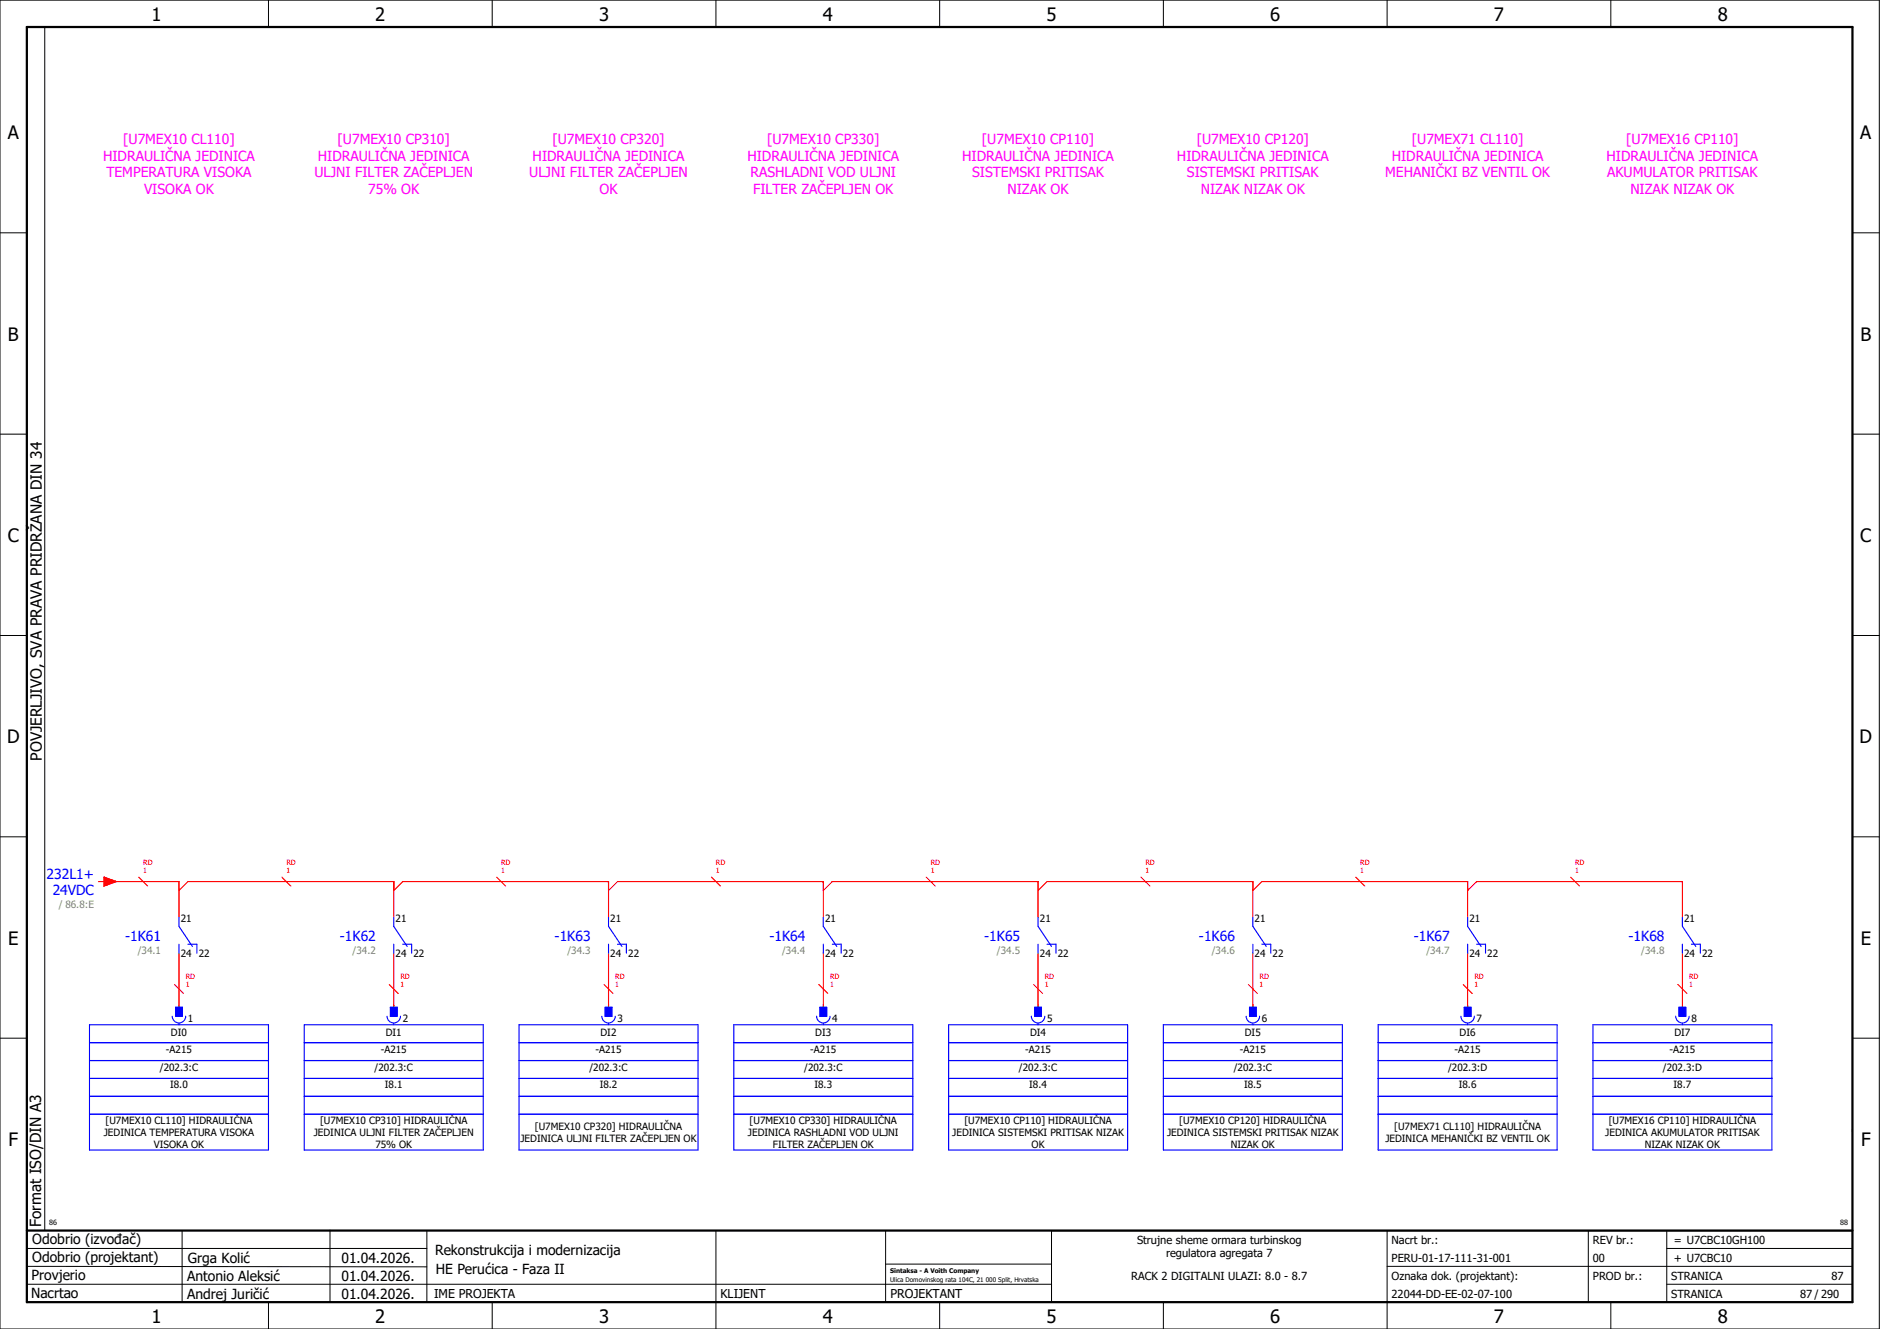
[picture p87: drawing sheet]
<svg xmlns="http://www.w3.org/2000/svg" width="420mm" height="297mm" viewBox="0 0 420 297" stroke-linecap="round" stroke-linejoin="round" font-family="sans-serif">
<defs><g id="words">
<g font-size="4.1">
<text x="33.9" y="4.7">1</text>
<text x="83.9" y="4.7">2</text>
<text x="133.9" y="4.7">3</text>
<text x="183.9" y="4.7">4</text>
<text x="233.9" y="4.7">5</text>
<text x="283.9" y="4.7">6</text>
<text x="333.9" y="4.7">7</text>
<text x="383.9" y="4.7">8</text>
<text x="1.8" y="31.2">A</text>
<text x="415.8" y="31.2">A</text>
<text x="1.8" y="76.2">B</text>
<text x="415.8" y="76.2">B</text>
<text x="1.8" y="121.2">C</text>
<text x="415.8" y="121.2">C</text>
<text x="1.6" y="166.2">D</text>
<text x="415.6" y="166.2">D</text>
<text x="1.8" y="211.2">E</text>
<text x="415.8" y="211.2">E</text>
<text x="1.9" y="256.2">F</text>
<text x="415.9" y="256.2">F</text>
<text x="33.9" y="295.7">1</text>
<text x="83.9" y="295.7">2</text>
<text x="133.9" y="295.7">3</text>
<text x="183.9" y="295.7">4</text>
<text x="233.9" y="295.7">5</text>
<text x="283.9" y="295.7">6</text>
<text x="333.9" y="295.7">7</text>
<text x="383.9" y="295.7">8</text>
</g>
<g font-size="3.4">
<text x="9.4" y="170" transform="rotate(-90 9.4 170)">POVJERLJIVO, SVA PRAVA PRIDRŽANA DIN 34</text>
<text x="9.2" y="274.3" transform="rotate(-90 9.2 274.3)">Format ISO/DIN A3</text>
</g>
<g font-size="3.1" fill="#f0f">
<text x="23" y="35.9">HIDRAULIČNA JEDINICA</text>
<text x="27.5" y="32.1">[U7MEX10 CL110]</text>
<text x="71" y="35.9">HIDRAULIČNA JEDINICA</text>
<text x="75.5" y="32.1">[U7MEX10 CP310]</text>
<text x="119" y="35.9">HIDRAULIČNA JEDINICA</text>
<text x="123.5" y="32.1">[U7MEX10 CP320]</text>
<text x="167" y="35.9">HIDRAULIČNA JEDINICA</text>
<text x="171.5" y="32.1">[U7MEX10 CP330]</text>
<text x="215" y="35.9">HIDRAULIČNA JEDINICA</text>
<text x="219.5" y="32.1">[U7MEX10 CP110]</text>
<text x="263" y="35.9">HIDRAULIČNA JEDINICA</text>
<text x="267.5" y="32.1">[U7MEX10 CP120]</text>
<text x="311" y="35.9">HIDRAULIČNA JEDINICA</text>
<text x="315.5" y="32.1">[U7MEX71 CL110]</text>
<text x="359" y="35.9">HIDRAULIČNA JEDINICA</text>
<text x="363.5" y="32.1">[U7MEX16 CP110]</text>
<text x="23.8" y="39.6">TEMPERATURA VISOKA</text>
<text x="70.3" y="39.6">ULJNI FILTER ZAČEPLJEN</text>
<text x="118.3" y="39.6">ULJNI FILTER ZAČEPLJEN</text>
<text x="167.7" y="39.6">RASHLADNI VOD ULJNI</text>
<text x="217.3" y="39.6">SISTEMSKI PRITISAK</text>
<text x="265.3" y="39.6">SISTEMSKI PRITISAK</text>
<text x="309.6" y="39.6">MEHANIČKI BZ VENTIL OK</text>
<text x="359.2" y="39.6">AKUMULATOR PRITISAK</text>
<text x="32.2" y="43.4">VISOKA OK</text>
<text x="82.3" y="43.4">75% OK</text>
<text x="134" y="43.4">OK</text>
<text x="168.3" y="43.4">FILTER ZAČEPLJEN OK</text>
<text x="225.2" y="43.4">NIZAK OK</text>
<text x="268.4" y="43.4">NIZAK NIZAK OK</text>
<text x="364.4" y="43.4">NIZAK NIZAK OK</text>
</g>
<g font-size="3.1" fill="#00f">
<text x="10.4" y="196.4">232L1+</text>
<text x="11.8" y="200.1">24VDC</text>
<text x="28" y="210.3">-1K61</text>
<text x="76" y="210.3">-1K62</text>
<text x="124" y="210.3">-1K63</text>
<text x="172" y="210.3">-1K64</text>
<text x="220" y="210.3">-1K65</text>
<text x="268" y="210.3">-1K66</text>
<text x="316" y="210.3">-1K67</text>
<text x="364" y="210.3">-1K68</text>
</g>
<g font-size="3.1">
<text x="7.2" y="278.1">Odobrio (izvođač)</text>
<text x="97.2" y="280.5">Rekonstrukcija i modernizacija</text>
<text x="7.1" y="286.1">Provjerio</text>
<text x="7.2" y="282.1">Odobrio (projektant)</text>
<text x="41.8" y="286.2">Antonio Aleksić</text>
<text x="42" y="282.3">Grga Kolić</text>
<text x="76.3" y="282.3">01.04.2026.</text>
<text x="76.3" y="286.3">01.04.2026.</text>
<text x="97.4" y="284.8">HE Perućica - Faza II</text>
<text x="6.9" y="290">Nacrtao</text>
<text x="41.8" y="290.3">Andrej Juričić</text>
<text x="76.3" y="290.3">01.04.2026.</text>
</g>
<g font-size="2.7">
<text x="97" y="290.1">IME PROJEKTA</text>
<text x="161" y="290.1">KLIJENT</text>
<text x="199" y="290.1">PROJEKTANT</text>
</g>
<g font-size="2.5">
<text x="254.1" y="278">Strujne sheme ormara turbinskog</text>
<text x="260.6" y="281">regulatora agregata 7</text>
<text x="311" y="278">Nacrt br.:</text>
<text x="356" y="278">REV br.:</text>
<text x="374.1" y="278">= U7CBC10GH100</text>
<text x="252.8" y="286">RACK 2 DIGITALNI ULAZI: 8.0 - 8.7</text>
<text x="311" y="286">Oznaka dok. (projektant):</text>
<text x="311" y="282">PERU-01-17-111-31-001</text>
<text x="356" y="286">PROD br.:</text>
<text x="356" y="282">00</text>
<text x="373.5" y="286">STRANICA</text>
<text x="374.1" y="282.1">+ U7CBC10</text>
<text x="409.3" y="286">87</text>
<text x="311" y="290">22044-DD-EE-02-07-100</text>
<text x="373.5" y="290">STRANICA</text>
<text x="402.3" y="290">87 / 290</text>
</g>
<g font-size="2.2" fill="#7ca552">
<text x="13.1" y="202.9">/ 86.8:E</text>
<text x="30.8" y="213.2">/34.1</text>
<text x="78.8" y="213.2">/34.2</text>
<text x="126.8" y="213.2">/34.3</text>
<text x="174.8" y="213.2">/34.4</text>
<text x="222.8" y="213.2">/34.5</text>
<text x="270.8" y="213.2">/34.6</text>
<text x="318.8" y="213.2">/34.7</text>
<text x="366.8" y="213.2">/34.8</text>
</g>
<g font-size="2.2">
<text x="40.4" y="206">21</text>
<text x="88.4" y="206">21</text>
<text x="136.4" y="206">21</text>
<text x="184.4" y="206">21</text>
<text x="232.4" y="206">21</text>
<text x="280.4" y="206">21</text>
<text x="328.4" y="206">21</text>
<text x="376.4" y="206">21</text>
<text x="40.4" y="213.9">24</text>
<text x="44.4" y="213.9">22</text>
<text x="88.4" y="213.9">24</text>
<text x="92.4" y="213.9">22</text>
<text x="136.4" y="213.9">24</text>
<text x="140.4" y="213.9">22</text>
<text x="184.4" y="213.9">24</text>
<text x="188.4" y="213.9">22</text>
<text x="232.4" y="213.9">24</text>
<text x="236.4" y="213.9">22</text>
<text x="280.4" y="213.9">24</text>
<text x="284.4" y="213.9">22</text>
<text x="328.4" y="213.9">24</text>
<text x="332.4" y="213.9">22</text>
<text x="376.4" y="213.9">24</text>
<text x="380.4" y="213.9">22</text>
<text x="38.2" y="231.5">DI0</text>
<text x="42" y="228.4">1</text>
<text x="86.2" y="231.5">DI1</text>
<text x="90" y="228.4">2</text>
<text x="134.2" y="231.5">DI2</text>
<text x="138" y="228.4">3</text>
<text x="182.2" y="231.5">DI3</text>
<text x="186" y="228.4">4</text>
<text x="230.2" y="231.5">DI4</text>
<text x="234" y="228.4">5</text>
<text x="278.2" y="231.5">DI5</text>
<text x="282" y="228.4">6</text>
<text x="326.2" y="231.5">DI6</text>
<text x="330" y="228.4">7</text>
<text x="374.2" y="231.5">DI7</text>
<text x="378" y="228.4">8</text>
<text x="35.7" y="239.3">/202.3:C</text>
<text x="37.1" y="235.3">-A215</text>
<text x="83.7" y="239.3">/202.3:C</text>
<text x="85.1" y="235.3">-A215</text>
<text x="131.7" y="239.3">/202.3:C</text>
<text x="133.1" y="235.3">-A215</text>
<text x="179.7" y="239.3">/202.3:C</text>
<text x="181.1" y="235.3">-A215</text>
<text x="227.7" y="239.3">/202.3:C</text>
<text x="229.1" y="235.3">-A215</text>
<text x="275.7" y="239.3">/202.3:C</text>
<text x="277.1" y="235.3">-A215</text>
<text x="323.6" y="239.3">/202.3:D</text>
<text x="325.1" y="235.3">-A215</text>
<text x="371.6" y="239.3">/202.3:D</text>
<text x="373.1" y="235.3">-A215</text>
<text x="38" y="243.3">I8.0</text>
<text x="86" y="243.3">I8.1</text>
<text x="134" y="243.3">I8.2</text>
<text x="182" y="243.3">I8.3</text>
<text x="230" y="243.3">I8.4</text>
<text x="278" y="243.3">I8.5</text>
<text x="326" y="243.3">I8.6</text>
<text x="374" y="243.3">I8.7</text>
<text x="23.6" y="251.2">[U7MEX10 CL110] HIDRAULIČNA</text>
<text x="71.5" y="251.2">[U7MEX10 CP310] HIDRAULIČNA</text>
<text x="167.5" y="251.2">[U7MEX10 CP330] HIDRAULIČNA</text>
<text x="215.5" y="251.2">[U7MEX10 CP110] HIDRAULIČNA</text>
<text x="263.5" y="251.2">[U7MEX10 CP120] HIDRAULIČNA</text>
<text x="359.5" y="251.2">[U7MEX16 CP110] HIDRAULIČNA</text>
<text x="23.2" y="253.9">JEDINICA TEMPERATURA VISOKA</text>
<text x="34.4" y="256.6">VISOKA OK</text>
<text x="70.1" y="253.9">JEDINICA ULJNI FILTER ZAČEPLJEN</text>
<text x="83.9" y="256.6">75% OK</text>
<text x="116.3" y="255.3">JEDINICA ULJNI FILTER ZAČEPLJEN OK</text>
<text x="119.5" y="252.6">[U7MEX10 CP320] HIDRAULIČNA</text>
<text x="167.2" y="253.9">JEDINICA RASHLADNI VOD ULJNI</text>
<text x="172.7" y="256.6">FILTER ZAČEPLJEN OK</text>
<text x="212.8" y="253.9">JEDINICA SISTEMSKI PRITISAK NIZAK</text>
<text x="230.6" y="256.6">OK</text>
<text x="260.8" y="253.9">JEDINICA SISTEMSKI PRITISAK NIZAK</text>
<text x="275.1" y="256.6">NIZAK OK</text>
<text x="309.6" y="255.3">JEDINICA MEHANIČKI BZ VENTIL OK</text>
<text x="311.6" y="252.6">[U7MEX71 CL110] HIDRAULIČNA</text>
<text x="358.8" y="253.9">JEDINICA AKUMULATOR PRITISAK</text>
<text x="367.6" y="256.6">NIZAK NIZAK OK</text>
</g>
<g font-size="1.6" fill="#f00">
<text x="32" y="195.2">1</text>
<text x="32" y="193.3">RD</text>
<text x="64" y="195.2">1</text>
<text x="64" y="193.3">RD</text>
<text x="112" y="195.2">1</text>
<text x="112" y="193.3">RD</text>
<text x="160" y="195.2">1</text>
<text x="160" y="193.3">RD</text>
<text x="208" y="195.2">1</text>
<text x="208" y="193.3">RD</text>
<text x="256" y="195.2">1</text>
<text x="256" y="193.3">RD</text>
<text x="304" y="195.2">1</text>
<text x="304" y="193.3">RD</text>
<text x="352" y="195.2">1</text>
<text x="352" y="193.3">RD</text>
<text x="41.5" y="220.7">1</text>
<text x="41.5" y="218.8">RD</text>
<text x="89.5" y="220.7">1</text>
<text x="89.5" y="218.8">RD</text>
<text x="137.5" y="220.7">1</text>
<text x="137.5" y="218.8">RD</text>
<text x="185.5" y="220.7">1</text>
<text x="185.5" y="218.8">RD</text>
<text x="233.5" y="220.7">1</text>
<text x="233.5" y="218.8">RD</text>
<text x="281.5" y="220.7">1</text>
<text x="281.5" y="218.8">RD</text>
<text x="329.5" y="220.7">1</text>
<text x="329.5" y="218.8">RD</text>
<text x="377.5" y="220.7">1</text>
<text x="377.5" y="218.8">RD</text>
</g>
<g font-size="1.6">
<text x="11" y="273.7">86</text>
<text x="411.2" y="273.7">88</text>
</g>
<g font-size="1.4">
<text x="198.9" y="284.4">Sintaksa - A Voith Company</text>
<text x="198.9" y="286.4">Ulica Domovinskog rata 104C, 21 000 Split, Hrvatska</text>
</g>
</g></defs>
<g fill="none" stroke="#000" stroke-width=".22">
<path d="M0 0h420v297h-420zM10 6v269M60 0v6M110 0v6M160 0v6M210 0v6M260 0v6M310 0v6M360 0v6M0 52h6M414 52h6M0 97h6"/>
<path d="M414 97h6M0 142h6M414 142h6M414 176.3v87.4M0 187h6M414 187h6M0 232h6M414 232h6M6 279h89.4M40.7 275v16M73.7 274.9v16M95.4 275.1v16"/>
<path d="M160 275v22M197.9 275.1v16M310 275v22M355 275v16M372.5 279h41.5M372.5 275v16M414 275h-179v16M6 283l89.4 .1M6 287h229M60 291v6M110 291v6M197.9 282.5h37.1"/>
<path d="M210 291v6M260 291v6M310 283h104M360 291v6M372.5 287h41.5"/>
</g>
<path d="M6 6h408v285h-408zM6 275h408" fill="none" stroke="#000" stroke-width=".5"/>
<g fill="none" stroke="#f00" stroke-width=".25">
<path d="M22 197h1.2M23.2 196l2.8 1-2.8 1zM24 197h16v8M31 196l2 2M40 199l2-2h46v8M63 196l2 2M88 199l2-2h46v8M111 196l2 2M136 199l2-2h46v8M159 196l2 2M184 199l2-2h46v8M207 196l2 2"/>
<path d="M232 199l2-2h46v8M255 196l2 2M280 199l2-2h46v8M303 196l2 2M328 199l2-2h46v8M351 196l2 2M40 213v12M88 213v12M136 213v12M184 213v12M232 213v12M280 213v12"/>
<path d="M328 213v12M376 213v12M39 220l2 2M87 220l2 2M135 220l2 2M183 220l2 2M231 220l2 2M279 220l2 2M327 220l2 2M375 220l2 2"/>
</g>
<g fill="none" stroke="#00f" stroke-width=".25">
<path d="M40 205v2l3 4.5M40 211v2M42 211h2v2M88 205v2l3 4.5M88 211v2M90 211h2v2M136 205v2l3 4.5M136 211v2M138 211h2v2M184 205v2l3 4.5M184 211v2M186 211h2v2"/>
<path d="M232 205v2l3 4.5M232 211v2M234 211h2v2M280 205v2l3 4.5M280 211v2M282 211h2v2M328 205v2l3 4.5M328 211v2M330 211h2v2M376 205v2l3 4.5M376 211v2M378 211h2v2"/>
<path d="M20 237h40M20 229h40v28h-40zM20 233h40M38.5 227.1a1.5 1.5 0 0 0 1.5 1.5 1.5 1.5 0 0 0 1.5-1.5M39.3 225.1h1.5v2h-1.5zM40 228.7v.3M68 237h40M68 233h40M68 229h40v28h-40zM86.5 227.1a1.5 1.5 0 0 0 1.5 1.5 1.5 1.5 0 0 0 1.5-1.5M87.3 225.1h1.5v2h-1.5zM88 228.7v.3"/>
<path d="M116 237h40M116 233h40M116 229h40v28h-40zM134.5 227.1a1.5 1.5 0 0 0 1.5 1.5 1.5 1.5 0 0 0 1.5-1.5M135.3 225.1h1.5v2h-1.5zM136 228.7v.3M164 237h40M164 233h40M164 229h40v28h-40zM182.5 227.1a1.5 1.5 0 0 0 1.5 1.5 1.5 1.5 0 0 0 1.5-1.5M183.3 225.1h1.5v2h-1.5zM184 228.7v.3"/>
<path d="M212 237h40M212 233h40M212 229h40v28h-40zM230.5 227.1a1.5 1.5 0 0 0 1.5 1.5 1.5 1.5 0 0 0 1.5-1.5M231.3 225.1h1.5v2h-1.5zM232 228.7v.3M260 237h40M260 233h40M260 229h40v28h-40zM278.5 227.1a1.5 1.5 0 0 0 1.5 1.5 1.5 1.5 0 0 0 1.5-1.5M279.3 225.1h1.5v2h-1.5zM280 228.7v.3"/>
<path d="M308 237h40M308 233h40M308 229h40v28h-40zM326.5 227.1a1.5 1.5 0 0 0 1.5 1.5 1.5 1.5 0 0 0 1.5-1.5M327.3 225.1h1.5v2h-1.5zM328 228.7v.3M356 237h40M356 233h40M356 229h40v28h-40zM374.5 227.1a1.5 1.5 0 0 0 1.5 1.5 1.5 1.5 0 0 0 1.5-1.5M375.2 225.1h1.5v2h-1.5zM376 228.7v.3"/>
<path d="M20 249h40M20 245h40M20 241h40M68 249h40M68 245h40M68 241h40M116 249h40M116 245h40M116 241h40M164 249h40M164 245h40M164 241h40"/>
<path d="M212 249h40M212 245h40M212 241h40M260 249h40M260 245h40M260 241h40M308 249h40M308 245h40M308 241h40M356 249h40M356 245h40M356 241h40"/>
</g>
<g fill="#00f" stroke="#00f" stroke-width=".22">
<path d="M39.3 225.1h1.5v2h-1.5z"/>
<path d="M87.3 225.1h1.5v2h-1.5z"/>
<path d="M135.3 225.1h1.5v2h-1.5z"/>
<path d="M183.3 225.1h1.5v2h-1.5z"/>
<path d="M231.3 225.1h1.5v2h-1.5z"/>
<path d="M279.3 225.1h1.5v2h-1.5z"/>
<path d="M327.3 225.1h1.5v2h-1.5z"/>
<path d="M375.2 225.1h1.5v2h-1.5z"/>
</g>
<path d="M23.2 196l2.8 1-2.8 1z" fill="#f00" stroke="#f00" stroke-width=".22"/>
<use href="#words"/>
</svg>
